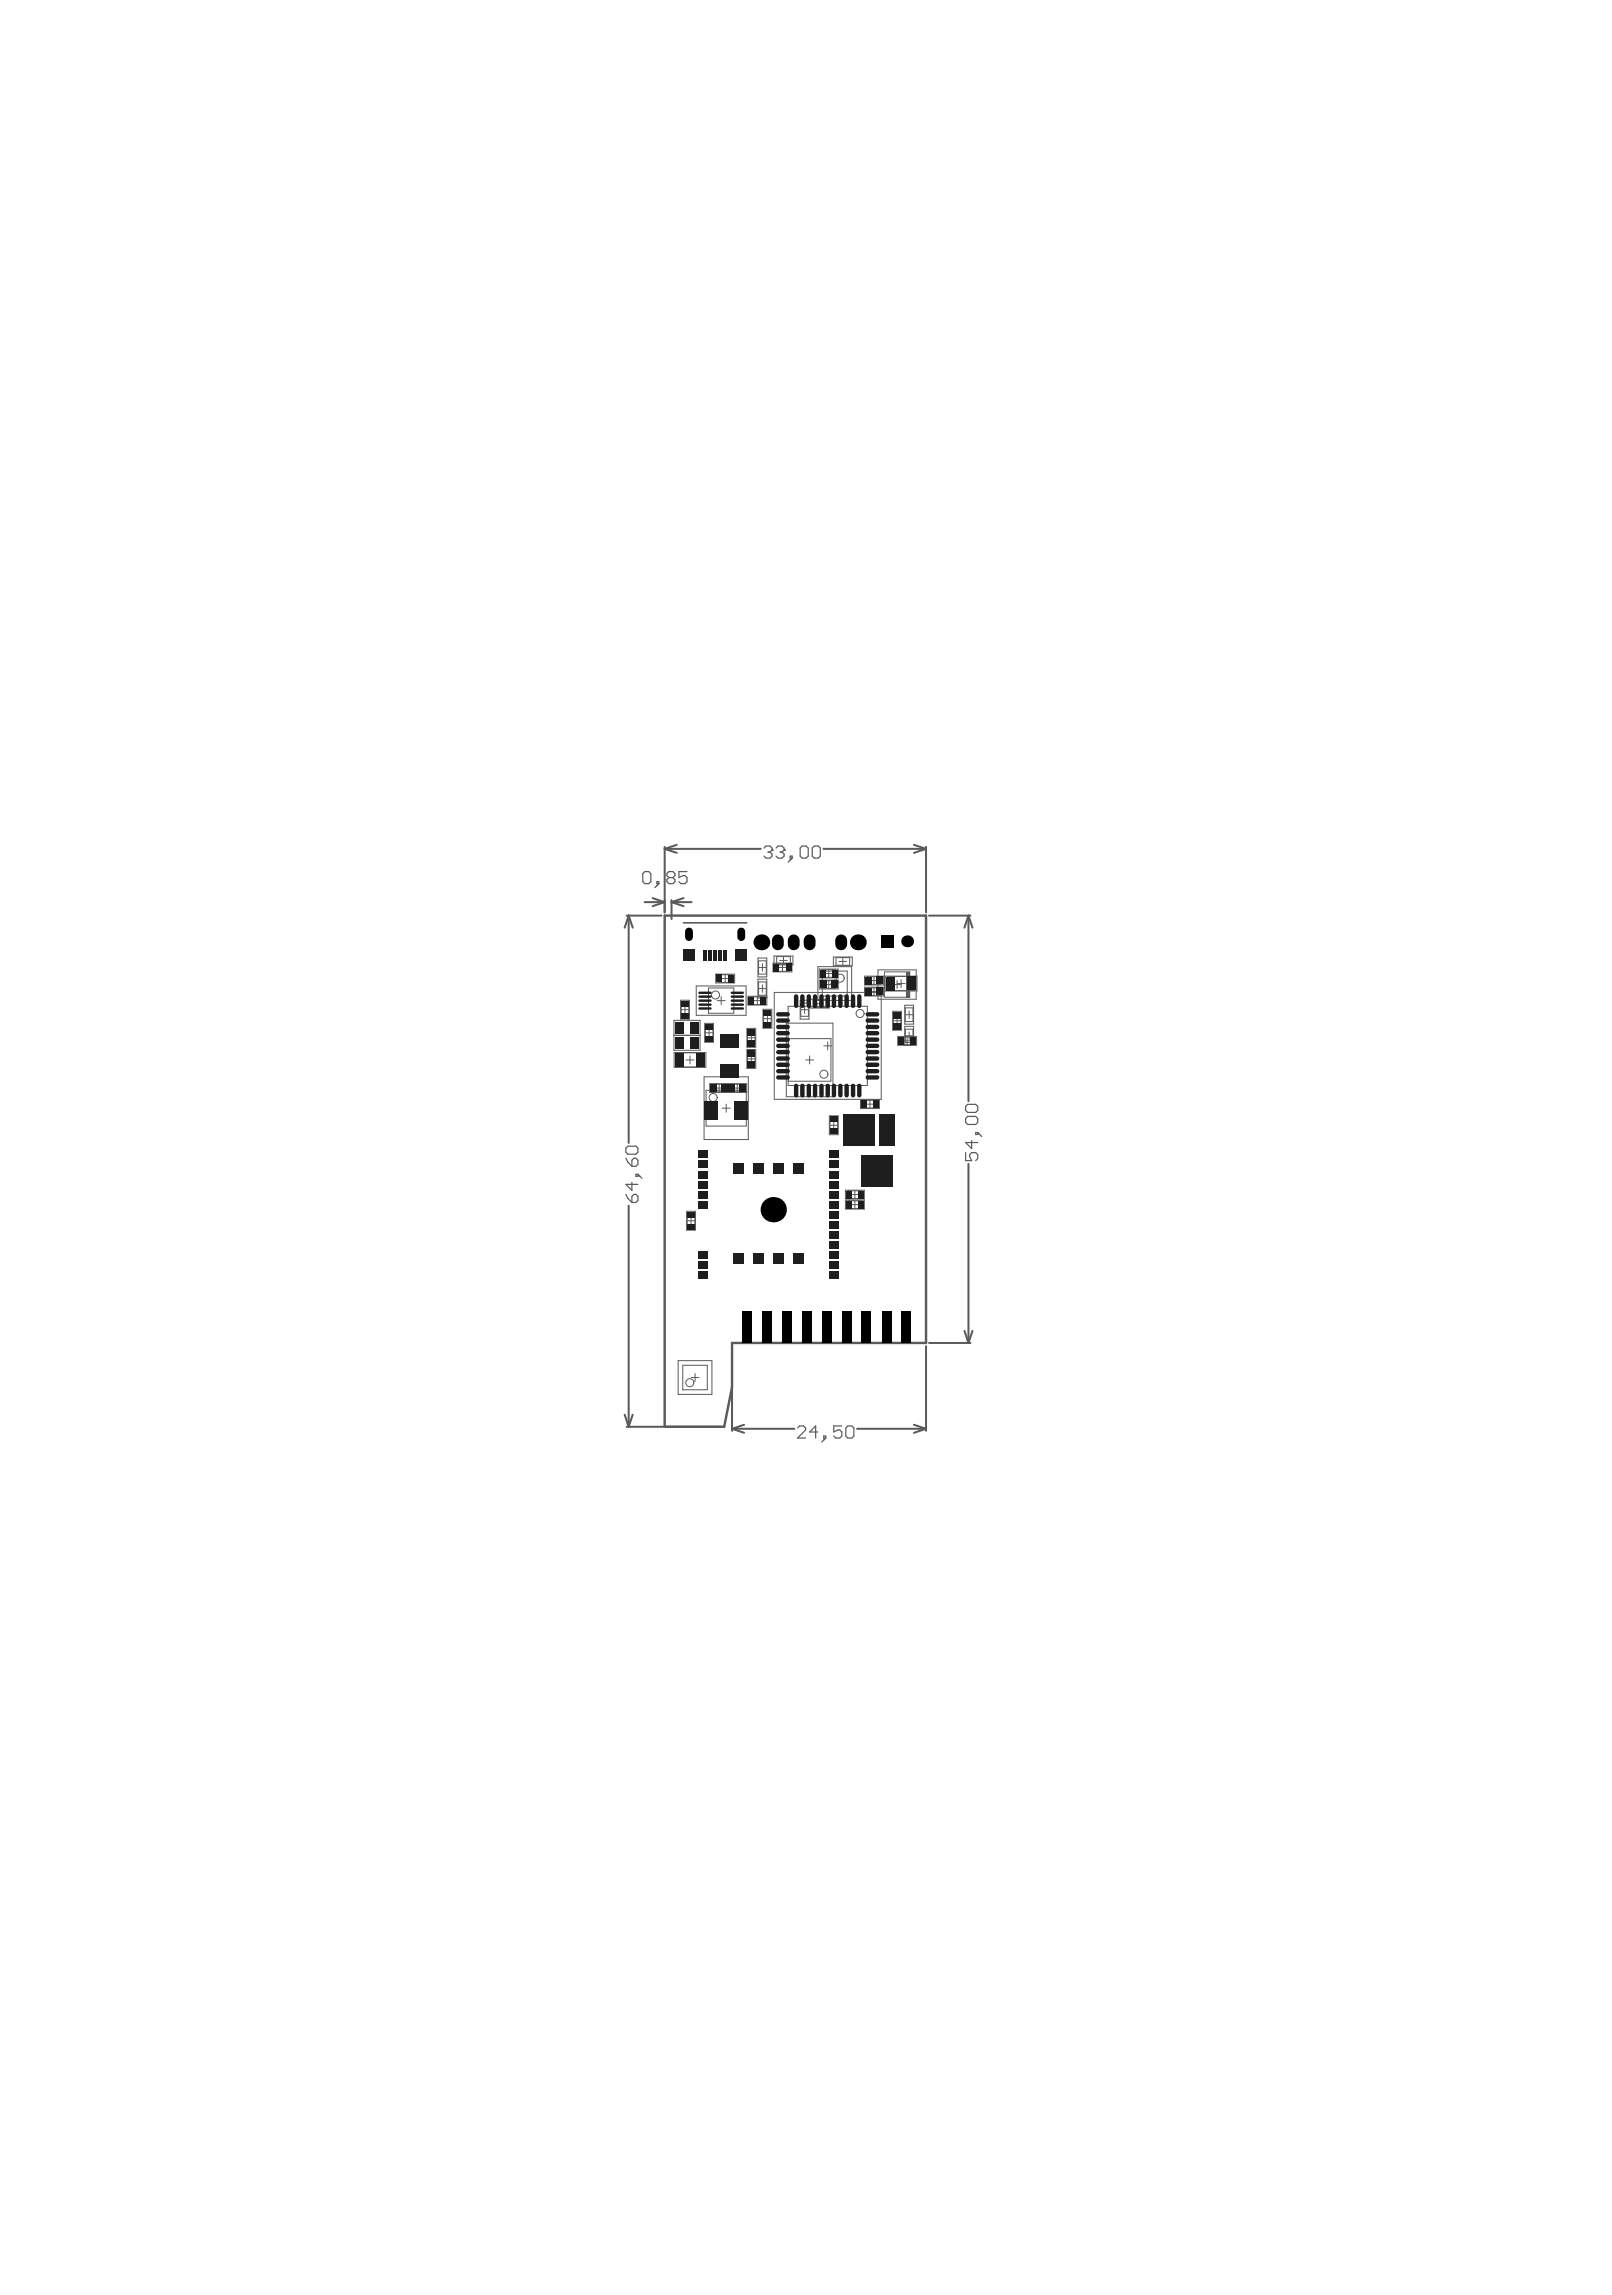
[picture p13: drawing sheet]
<svg xmlns="http://www.w3.org/2000/svg" width="203mm" height="289mm" viewBox="0 0 203 289" stroke-linecap="round" stroke-linejoin="round" font-family="sans-serif">
<g fill="none" stroke="#5a5a5a" stroke-width=".13">
<path d="M84.8 128.5h3.3v3.7h-3.3zM84.8 130.4h3.3M84.8 130.3h3.3M84.8 132.5h4v1.9h-4zM85.1 132.6h3.4v1.7h-3.4zM85.6 125.9h1.2v2.4h-1.2zM85.7 127.1h1M85.7 126.3h1v1.6h-1zM86.2 126.6v1M86.3 133.4h1M86.8 132.9v1M87.6 124.1h6.3v3.7h-6.3z"/>
<path d="M88.6 135.6h5.6v7.9h-5.6zM88.7 128.8h1.1v2.4h-1.1zM88.8 129.2h.9v1.7h-.9zM88.8 130h.9M88.9 137.3h5v4.5h-5zM89.2 124.4h3.1v3.2h-3.1zM89.2 129.5v1M89.3 136.4h4.7v1.1h-4.7zM89.6 136.5h1.8v1h-1.8zM90 137h1M90.1 122.6h2.3v1.1h-2.3zM90.2 126h1.1"/>
<path d="M90.4 122.7h1.7v1h-1.7zM90.5 136.5v1M90.7 125.5v1M90.8 123.2h.9M90.9 139.5h1M91.3 122.7v1M91.4 139v1M91.6 136.4v1.1M91.7 136.4v1.1M91.9 136.5h1.7v1h-1.7zM92.3 137h1M92.8 136.5v1"/>
<path d="M94 129.5h1.1v2.3h-1.1zM94 132.1h1.1v2.4h-1.1zM94.1 133.3h.9M94.1 130.7h.9M94.1 129.8h.9v1.7h-.9zM94.1 132.5h.9v1.7h-.9zM94.5 125.5h1.6v1h-1.6zM94.5 130.2v.9M94.5 132.8v1M94.8 126h1M95.3 125.5v1M95.4 120.6h1.1v2.4h-1.1z"/>
<path d="M95.5 124.5h.9M95.5 121.8h.9M95.5 121h.9v1.6h-.9zM95.5 123.6h.9v1.7h-.9zM95.9 121.3v1M95.9 124v.9M96 127.1h1.1v2.3h-1.1zM96.1 128.3h.9M96.1 127.4h.9v1.7h-.9zM96.5 125.4h-2.4v1.1h2.4v-3.2h-1.1v2.3h1.1M96.6 127.8v.9M97.3 121.2h2.4v1.2h-2.4z"/>
<path d="M97.4 120.4h2.4v1.1h-2.4zM97.4 124.9h13.5v13.5h-13.5zM97.6 121.3h1.7v1h-1.7zM97.7 120.4h1.8v1h-1.8zM98 121.8h.9M98.1 120.9h1M98.5 121.3v1M98.6 120.4v1M98.9 128.8h5.9v9.3h-5.9zM99.2 126.7h9.9v10h-9.9zM99.2 130.8h5.4v5.3h-5.4zM100.7 125.9h1.1v2.4h-1.1z"/>
<path d="M100.8 127.1h.9M100.8 126.3h.9v1.6h-.9zM101.2 126.6v1M101.4 133.4h1M101.9 132.9v1M102 125.8h2.3v1.1h-2.3zM102.3 125.9h1.7v.9h-1.7zM102.7 126.4h.9M102.9 121.7h4.3v4.2h-4.3zM103.1 122h2.4v1.1h-2.4zM103.1 123.4h2.4v1.1h-2.4zM103.1 125.9v.9"/>
<path d="M103.4 123.5h1.7v.9h-1.7zM103.4 122.1h1.7v.9h-1.7zM103.5 122.3h3.1v3.1h-3.1zM103.7 131.7h1M103.8 123.9h1M103.8 122.6h1M104.2 131.2v1M104.3 122.1v.9M104.3 123.5v.9M104.5 123.8h1M104.9 120.5h2.3v1.1h-2.3zM105 123.3v1"/>
<path d="M105.2 120.6h1.7v.9h-1.7zM105.6 121h.9M106.1 120.6v.9M108.3 138.4h2.4v1.2h-2.4zM108.6 138.5h1.7v1h-1.7zM108.8 122.9h2.4v1.1h-2.4zM108.8 124.3h2.4v1.1h-2.4zM109 139h1M109.1 123h1.7v.9h-1.7zM109.1 124.4h1.7v.9h-1.7zM109.5 138.5v1M109.5 123.4h1"/>
<path d="M109.5 124.8h1M110 123v.9M110 124.4v.9M110.5 122.1h4.8v3.7h-4.8zM111.3 122.4h3.2v3.1h-3.2zM111.4 122.9h4v1.9h-4zM111.7 122.9h3.4v1.8h-3.4zM112.3 127.3h1.1v2.4h-1.1zM112.4 123.9h1M112.4 127.6h1v1.8h-1zM112.4 128.5h1M112.9 123.4v1.1"/>
<path d="M112.9 128v1M112.9 123.8h1M113 130.5h2.3v1.1h-2.3zM113.3 130.6h1.7v.9h-1.7zM113.4 123.3v1M113.7 131h.9M113.8 126.6h1.2v2.3h-1.2zM113.8 131.6v-2.4h1.2v2.4M113.9 130.4h1M113.9 127.7h1M113.9 129.6h1v1.6h-1zM113.9 126.9h1v1.7h-1z"/>
<path d="M114.2 130.6v.9M114.4 127.3v.9M114.4 129.9v1M86.4 152.5h1.1v2.4h-1.1zM86.5 153.7h.9M86.5 152.8h.9v1.7h-.9zM87 153.2v1M104.4 140.5h1.1v2.4h-1.1zM104.4 141.7h1M104.4 140.8h1v1.7h-1zM104.9 141.2v.9M106.4 149.8h2.4v1.2h-2.4z"/>
<path d="M106.4 151.1h2.4v1.1h-2.4zM106.7 149.9h1.7v1h-1.7zM106.7 151.2h1.7v.9h-1.7zM107.1 151.7h1M107.1 150.4h1M107.6 149.9v1M107.6 151.2v.9M85.3 171.3h4.3v4.2h-4.3zM85.9 171.9h3.1v3.1h-3.1zM87 173.4h1M87.5 172.9v1"/>
<circle cx="89.7" cy="138.2" r=".51"/>
<circle cx="90" cy="125.3" r=".51"/>
<circle cx="103.7" cy="135.2" r=".51"/>
<circle cx="105.7" cy="123.1" r=".51"/>
<circle cx="108.2" cy="127.6" r=".51"/>
<circle cx="86.8" cy="174.1" r=".51"/>
</g>
<path d="M86 116.2h8" fill="none" stroke="#5a5a5a" stroke-width=".2"/>
<path d="M114.3 122.4v3.1" fill="none" stroke="#5a5a5a" stroke-width=".43"/>
<g fill="none" stroke="#5a5a5a" stroke-width=".25">
<path d="M78.9 115.3h4.3M79.1 115.3l.5 1.5M79.1 115.3v28.6M79.1 115.3l-.5 1.5M81.1 113.6h2.5M82.1 113.1l1.5 .5M83.6 106.6v8.3M83.6 113.6l-1.5 .5M83.6 106.9l1.6 .5M83.6 106.9h12.1M84.5 113.3v2.4M84.5 113.6h2.5"/>
<path d="M84.5 113.6l1.5 .5M85.2 106.4l-1.6 .5M86 113.1l-1.5 .5M103.6 106.9h12.9M115 106.4l1.5 .5M116.5 106.6v8.3M116.5 106.9l-1.5 .5M116.9 115.3h5.2M121.9 115.3l.5 1.5M121.9 115.3l-.5 1.5M121.9 115.3v23.3M79.1 151.8v27.8"/>
<path d="M121.9 146.5v22.6M78.6 178.1l.5 1.5M78.9 179.6h11.8M79.6 178.1l-.5 1.5M92.1 169.5v10.6M92.1 179.9l1.5 .5M92.1 179.9h7.9M93.6 179.4l-1.5 .5M107.9 179.9h8.6M115 179.4l1.5 .5M116.5 169.5v10.6M116.5 179.9l-1.5 .5"/>
<path d="M116.9 169.1h5.2M121.4 167.6l.5 1.5M122.4 167.6l-.5 1.5"/>
</g>
<path d="M83.6 115.3h32.9v53.8h-24.4v5.5l-1 5h-7.5z" fill="none" stroke="#5a5a5a" stroke-width=".3"/>
<g fill="none" stroke="#5a5a5a" stroke-width=".15">
<path d="M81.1 109.7h.5l.3 .3v1l-.3 .2h-.5l-.2-.2v-1zM82.7 111h.2v.2h-.2zM82.9 111.2l-.5 .6M84.2 110.5l-.3-.3v-.2l.3-.3h.5l.2 .3v.2l-.2 .3M84.2 110.5l-.3 .2v.3l.3 .2h.5l.2-.2v-.3l-.2-.2M84.2 110.5h.5M86.4 109.7h-1v.8l.5-.3h.3l.2 .3v.5l-.2 .2h-.5l-.3-.2M96.1 106.8l.3-.3h.5l.2 .3v.2M96.6 107.3h.3M96.9 107.3l.2 .2v.3l-.2 .2h-.5l-.3-.2M97.1 107h.1M97.1 107l-.2 .3"/>
<path d="M97.7 106.8l.2-.3h.5l.3 .3v.2M98.2 107.3h.2M98.4 107.3l.3 .2v.3l-.3 .2h-.5l-.2-.2M98.7 107h.1M98.7 107l-.3 .3M99.4 107.8h.3v.2h-.3zM99.7 108l-.5 .5M100.9 106.5h.6l.2 .3v1l-.2 .2h-.6l-.2-.2v-1zM102.5 106.5h.5l.2 .3v1l-.2 .2h-.5l-.3-.2v-1zM121.8 139h1l.2 .3v.5l-.2 .2h-1l-.3-.2v-.5zM78.8 150.4l.2 .5 .5 .5M78.8 145.8l.2 .5 .5 .5"/>
<path d="M79 144.3h1l.3 .2v.6l-.3 .2h-1l-.2-.2v-.6zM79.5 148.8v1.1l-.7-.8h1.5M79.8 150.4h.2l.3 .2v.5l-.3 .3h-.5v-.8zM79.8 145.8h.2l.3 .3v.5l-.3 .2h-.5v-.7zM80 147.8h.3v.3h-.3zM80.3 147.8l.5 .5M121.5 145.1v1h.8l-.3-.5v-.2l.3-.3h.5l.2 .3v.5l-.2 .2M121.8 140.5h1l.2 .3v.5l-.2 .3h-1l-.3-.3v-.5zM122.3 143.6v1l-.8-.8h1.5M122.8 142.6h.2v.2h-.2zM123 142.6l.5 .5M100.4 179.8l.2-.3h.5l.3 .3v.2l-1 1h1"/>
<path d="M105.9 179.5h-1v.8l.5-.3h.3l.2 .3v.5l-.2 .2h-.5l-.3-.2M106.7 179.5h.5l.2 .3v1l-.2 .2h-.5l-.3-.2v-1zM102.9 180.3h-1l.7-.8v1.5M103.7 180.8h.2v.2h-.2zM103.9 181l-.5 .5"/>
</g>
<g fill="#000">
<path d="M110.9 117.7h1.5v1.6h-1.5z" fill-rule="evenodd"/>
<path d="M93.4 165.1h1.2v4h-1.2z" fill-rule="evenodd"/>
<path d="M96 165.1h1.2v4h-1.2z" fill-rule="evenodd"/>
<path d="M98.5 165.1h1.2v4h-1.2z" fill-rule="evenodd"/>
<path d="M101 165.1h1.2v4h-1.2z" fill-rule="evenodd"/>
<path d="M103.4 165.1h1.2v4h-1.2z" fill-rule="evenodd"/>
<path d="M106 165.1h1.2v4h-1.2z" fill-rule="evenodd"/>
<path d="M108.4 165.1h1.2v4h-1.2z" fill-rule="evenodd"/>
<path d="M111 165.1h1.2v4h-1.2z" fill-rule="evenodd"/>
<path d="M113.4 165.1h1.2v4h-1.2z" fill-rule="evenodd"/>
</g>
<path d="M97.9 118.4v.5M99.9 118.4v.5M101.9 118.4v.5M105.9 118.4v.5" fill="none" stroke="#000" stroke-width="1.5"/>
<g fill="#000">
<circle cx="95.8" cy="118.6" r="1"/>
<circle cx="108" cy="118.6" r="1"/>
<circle cx="114.2" cy="118.5" r=".75"/>
<circle cx="97.3" cy="152.3" r="1.59"/>
</g>
<path d="M86.7 117.3v.7M93.3 117.3v.7" fill="none" stroke="#000" stroke-width=".99"/>
<g fill="#1e1e1e">
<path d="M85.7 127.5h1v.7h-1z" fill-rule="evenodd"/>
<path d="M85.7 126h1v.7h-1z" fill-rule="evenodd"/>
<path d="M95.7 125.5h.7v.9h-.7z" fill-rule="evenodd"/>
<path d="M97.3 157.9h1.3v1.2h-1.3z" fill-rule="evenodd"/>
<path d="M97.4 121.4h.7v.9h-.7z" fill-rule="evenodd"/>
<path d="M103.2 123.5h.8v.9h-.8z" fill-rule="evenodd"/>
<path d="M108 149.9h.7v.9h-.7z" fill-rule="evenodd"/>
<path d="M111.5 123h1.1v1.7h-1.1z" fill-rule="evenodd"/>
<path d="M84.9 132.6h1.1v1.7h-1.1z" fill-rule="evenodd"/>
<path d="M85 130.6h1v1.4h-1z" fill-rule="evenodd"/>
<path d="M87.6 132.6h1.1v1.7h-1.1z" fill-rule="evenodd"/>
<path d="M89.4 136.6h.8v.8h-.8z" fill-rule="evenodd"/>
<path d="M89.8 119.6h.4v1.3h-.4z" fill-rule="evenodd"/>
<path d="M89.1 119.6h.4v1.3h-.4z" fill-rule="evenodd"/>
<path d="M91.7 136.5h.8v.9h-.8z" fill-rule="evenodd"/>
<path d="M91.7 122.8h.7v.8h-.7z" fill-rule="evenodd"/>
<path d="M91.1 119.6h.4v1.3h-.4z" fill-rule="evenodd"/>
<path d="M93.1 136.6h.8v.8h-.8z" fill-rule="evenodd"/>
<path d="M97.3 146.5h1.3v1.2h-1.3z" fill-rule="evenodd"/>
</g>
<path d="M100.2 125.4v1.2M101.8 125.4v1.2M102.6 125.4v1.2" fill="none" stroke="#1e1e1e" stroke-width=".56"/>
<path d="M103.2 122.1h.7v.9h-.7z" fill-rule="evenodd" fill="#1e1e1e"/>
<path d="M103.4 125.4v1.2M104.2 125.4v1.2M105.8 125.4v1.2M106.5 125.4v1.2" fill="none" stroke="#1e1e1e" stroke-width=".56"/>
<path d="M108 151.2h.7v.9h-.7z" fill-rule="evenodd" fill="#1e1e1e"/>
<path d="M108.1 125.4v1.2" fill="none" stroke="#1e1e1e" stroke-width=".56"/>
<g fill="#1e1e1e">
<path d="M109.9 138.6h.7v.8h-.7z" fill-rule="evenodd"/>
<path d="M85.1 128.7h1v1.4h-1z" fill-rule="evenodd"/>
</g>
<path d="M100.2 136.7v1.2M101.8 136.7v1.2M102.6 136.7v1.2M103.4 136.7v1.2M104.2 136.7v1.2M105.8 136.7v1.2M106.5 136.7v1.2M108.1 136.7v1.2" fill="none" stroke="#1e1e1e" stroke-width=".56"/>
<g fill="#1e1e1e">
<path d="M87.9 160.1h1.2v.9h-1.2z" fill-rule="evenodd"/>
<path d="M87.9 157.5h1.2v.9h-1.2z" fill-rule="evenodd"/>
<path d="M86.5 154.1h.9v.7h-.9z" fill-rule="evenodd"/>
<path d="M87.9 149.9h1.2v.9h-1.2z" fill-rule="evenodd"/>
<path d="M87.9 147.4h1.2v.9h-1.2z" fill-rule="evenodd"/>
</g>
<path d="M88 125.5h1.4M88 126h1.4M88 126.5h1.4" fill="none" stroke="#1e1e1e" stroke-width=".3"/>
<g fill="#1e1e1e">
<path d="M92.3 157.9h1.2v1.2h-1.2z" fill-rule="evenodd"/>
<path d="M94.8 157.9h1.3v1.2h-1.3z" fill-rule="evenodd"/>
</g>
<path d="M97.9 135.6h1.2" fill="none" stroke="#1e1e1e" stroke-width=".56"/>
<path d="M94.1 133.6h.9v.8h-.9z" fill-rule="evenodd" fill="#1e1e1e"/>
<path d="M97.9 133.3h1.2M97.9 134h1.2M97.9 131.7h1.2M97.9 132.5h1.2" fill="none" stroke="#1e1e1e" stroke-width=".56"/>
<path d="M94.1 129.5h.9v.8h-.9z" fill-rule="evenodd" fill="#1e1e1e"/>
<path d="M97.9 129.3h1.2M97.9 130.1h1.2" fill="none" stroke="#1e1e1e" stroke-width=".56"/>
<path d="M96.1 127.2h.9v.6h-.9z" fill-rule="evenodd" fill="#1e1e1e"/>
<path d="M97.9 127.7h1.2M97.9 128.5h1.2" fill="none" stroke="#1e1e1e" stroke-width=".56"/>
<g fill="#1e1e1e">
<path d="M94.2 125.5h.7v.9h-.7z" fill-rule="evenodd"/>
<path d="M98.9 121.3h.7v.9h-.7z" fill-rule="evenodd"/>
<path d="M104.3 160.1h1.2v.9h-1.2z" fill-rule="evenodd"/>
<path d="M104.3 157.5h1.2v.9h-1.2z" fill-rule="evenodd"/>
<path d="M104.3 153.7h1.2v.9h-1.2z" fill-rule="evenodd"/>
<path d="M104.3 149.9h1.2v.9h-1.2z" fill-rule="evenodd"/>
<path d="M106.5 150h.7v.8h-.7z" fill-rule="evenodd"/>
<path d="M104.3 147.4h1.2v.9h-1.2z" fill-rule="evenodd"/>
<path d="M104.5 142.1h.9v.7h-.9z" fill-rule="evenodd"/>
<path d="M104.6 123.5h.8v.9h-.8z" fill-rule="evenodd"/>
</g>
<path d="M109.2 135.6h1.2M109.2 134h1.2M109.2 133.3h1.2M109.2 132.5h1.2M109.2 131.7h1.2M109.2 130.1h1.2M109.2 129.3h1.2" fill="none" stroke="#1e1e1e" stroke-width=".56"/>
<path d="M112.4 127.4h.9v.8h-.9z" fill-rule="evenodd" fill="#1e1e1e"/>
<path d="M109.2 128.5h1.2M109.2 127.7h1.2" fill="none" stroke="#1e1e1e" stroke-width=".56"/>
<g fill="#1e1e1e">
<path d="M108.9 123h.8v.9h-.8z" fill-rule="evenodd"/>
<path d="M110.3 123h.8v.9h-.8z" fill-rule="evenodd"/>
<path d="M114.2 123h1.1v1.7h-1.1z" fill-rule="evenodd"/>
<path d="M87.9 158.8h1.2v.9h-1.2z" fill-rule="evenodd"/>
<path d="M87.9 151.2h1.2v.9h-1.2z" fill-rule="evenodd"/>
<path d="M87.9 148.7h1.2v.9h-1.2z" fill-rule="evenodd"/>
<path d="M86.5 152.6h.9v.7h-.9z" fill-rule="evenodd"/>
<path d="M87.9 144.9h1.2v.9h-1.2z" fill-rule="evenodd"/>
<path d="M88.7 138.6h1.7v2.4h-1.7z" fill-rule="evenodd"/>
<path d="M90.8 136.5h.8v.9h-.8z" fill-rule="evenodd"/>
<path d="M86.8 130.6h1v1.4h-1z" fill-rule="evenodd"/>
<path d="M88.8 130.4h.9v.7h-.9z" fill-rule="evenodd"/>
<path d="M90.1 122.7h.7v.9h-.7z" fill-rule="evenodd"/>
<path d="M88.8 128.9h.9v.7h-.9z" fill-rule="evenodd"/>
</g>
<path d="M88 125h1.4M88 127h1.4" fill="none" stroke="#1e1e1e" stroke-width=".3"/>
<g fill="#1e1e1e">
<path d="M86 119.5h1.4v1.4h-1.4z" fill-rule="evenodd"/>
<path d="M90.5 119.6h.3v1.3h-.3z" fill-rule="evenodd"/>
<path d="M88.5 119.6h.4v1.3h-.4z" fill-rule="evenodd"/>
<path d="M94.8 146.5h1.3v1.2h-1.3z" fill-rule="evenodd"/>
<path d="M92.3 146.5h1.2v1.2h-1.2z" fill-rule="evenodd"/>
<path d="M92.4 138.6h1.7v2.4h-1.7z" fill-rule="evenodd"/>
<path d="M94.1 132.2h.9v.8h-.9z" fill-rule="evenodd"/>
<path d="M94.1 131h.9v.8h-.9z" fill-rule="evenodd"/>
</g>
<path d="M97.9 130.9h1.2M97.9 134.9h1.2" fill="none" stroke="#1e1e1e" stroke-width=".56"/>
<g fill="#1e1e1e">
<path d="M96.1 128.7h.9v.6h-.9z" fill-rule="evenodd"/>
<path d="M92.6 119.5h1.4v1.4h-1.4z" fill-rule="evenodd"/>
<path d="M104.3 155h1.2v.9h-1.2z" fill-rule="evenodd"/>
<path d="M104.3 156.3h1.2v.9h-1.2z" fill-rule="evenodd"/>
<path d="M104.3 158.8h1.2v.9h-1.2z" fill-rule="evenodd"/>
<path d="M104.3 148.7h1.2v.9h-1.2z" fill-rule="evenodd"/>
<path d="M104.3 151.2h1.2v.9h-1.2z" fill-rule="evenodd"/>
<path d="M104.3 152.5h1.2v.9h-1.2z" fill-rule="evenodd"/>
<path d="M106.5 151.2h.7v.9h-.7z" fill-rule="evenodd"/>
<path d="M104.3 144.9h1.2v.9h-1.2z" fill-rule="evenodd"/>
<path d="M104.5 140.5h.9v.7h-.9z" fill-rule="evenodd"/>
<path d="M104.7 122.1h.7v.9h-.7z" fill-rule="evenodd"/>
</g>
<path d="M101 125.4v1.2M104.9 125.4v1.2M107.3 125.4v1.2" fill="none" stroke="#1e1e1e" stroke-width=".56"/>
<g fill="#1e1e1e">
<path d="M108.4 138.6h.7v.9h-.7z" fill-rule="evenodd"/>
<path d="M110.6 140.3h2v4h-2z" fill-rule="evenodd"/>
</g>
<path d="M109.2 134.9h1.2M109.2 130.9h1.2" fill="none" stroke="#1e1e1e" stroke-width=".56"/>
<g fill="#1e1e1e">
<path d="M114.6 130.6h.7v.9h-.7z" fill-rule="evenodd"/>
<path d="M113 130.6h.7v.9h-.7z" fill-rule="evenodd"/>
<path d="M112.4 128.8h.9v.8h-.9z" fill-rule="evenodd"/>
<path d="M108.9 124.4h.8v.9h-.8z" fill-rule="evenodd"/>
<path d="M110.3 124.4h.8v.9h-.8z" fill-rule="evenodd"/>
<path d="M86.8 128.7h1v1.4h-1z" fill-rule="evenodd"/>
<path d="M87.9 146.1h1.2v1h-1.2z" fill-rule="evenodd"/>
<path d="M104.3 146.1h1.2v1h-1.2z" fill-rule="evenodd"/>
</g>
<path d="M101 136.7v1.2M104.9 136.7v1.2M107.3 136.7v1.2" fill="none" stroke="#1e1e1e" stroke-width=".56"/>
<g fill="#1e1e1e">
<path d="M108.4 145.5h4v4h-4z" fill-rule="evenodd"/>
<path d="M99.9 157.9h1.2v1.2h-1.2z" fill-rule="evenodd"/>
</g>
<path d="M92.1 125.5h1.4M92.1 126h1.4M92.1 126.5h1.4" fill="none" stroke="#1e1e1e" stroke-width=".3"/>
<g fill="#1e1e1e">
<path d="M99.9 146.5h1.2v1.2h-1.2z" fill-rule="evenodd"/>
<path d="M106.1 140.3h4v4h-4z" fill-rule="evenodd"/>
<path d="M90.6 130.3h2.3v1.6h-2.3z" fill-rule="evenodd"/>
<path d="M90.6 133.9h2.3v1.7h-2.3z" fill-rule="evenodd"/>
</g>
<path d="M92.1 125h1.4M92.1 127h1.4" fill="none" stroke="#1e1e1e" stroke-width=".3"/>
</svg>
